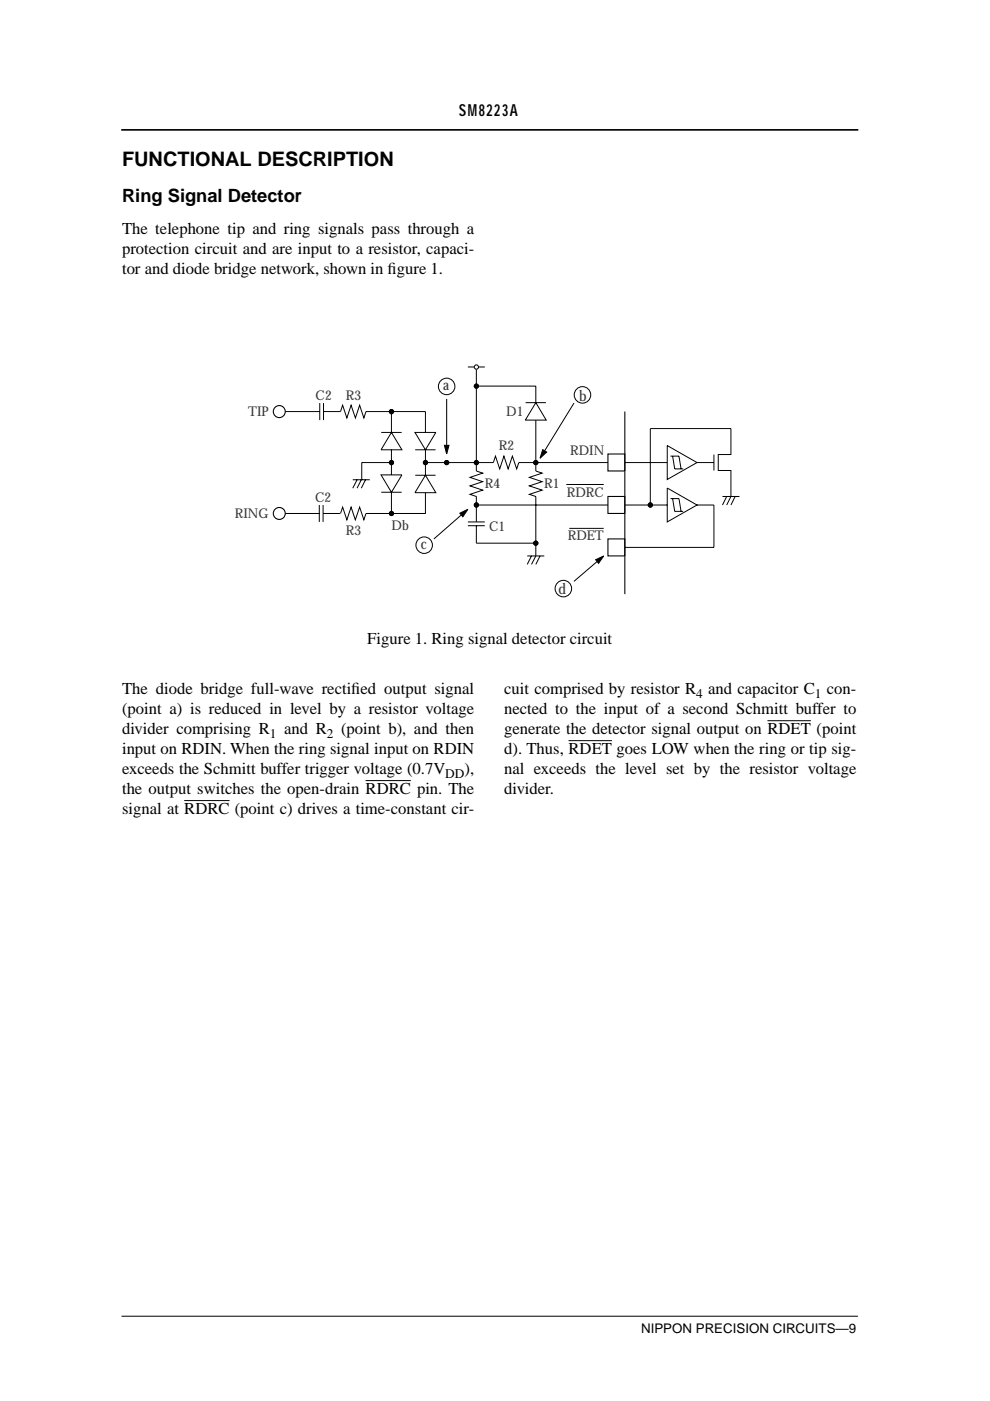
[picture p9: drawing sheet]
<svg xmlns="http://www.w3.org/2000/svg" width="210mm" height="297mm" viewBox="0 0 210 297" stroke-linecap="round" stroke-linejoin="round" font-family="sans-serif">
<defs><g id="words">
<text font-size="4.2" x="25.9" y="35.3">FUNCTIONAL DESCRIPTION</text>
<text font-size="3.9" x="25.9" y="42.8">Ring Signal Detector</text>
<g font-size="3.5">
<text x="97.3" y="24.6">SM8223A</text>
<text x="25.9" y="49.6">The telephone tip and ring signals pass through a</text>
<text x="25.9" y="53.9">protection circuit and are input to a resistor, capaci-</text>
<text x="25.9" y="58.1">tor and diode bridge network, shown in f</text>
<text x="82.2" y="58.1">igure 1.</text>
<text x="77.9" y="136.5">Figure 1. Ring signal detector circuit</text>
<text x="25.9" y="147.1">The diode bridge full-wave rectif</text>
<text x="74.5" y="147.1">ied output signal</text>
<text x="106.9" y="147.1">cuit comprised by resistor R</text>
<text x="150.1" y="147.1">and capacitor C</text>
<text x="175.3" y="147.1">con-</text>
<text x="25.9" y="151.3">(point a) is reduced in level by a resistor voltage</text>
<text x="25.9" y="155.6">divider comprising R</text>
<text x="60.2" y="155.6">and R</text>
<text x="72.3" y="155.6">(point b), and then</text>
<text x="106.9" y="151.3">nected to the input of a second Schmitt buffer to</text>
<text x="106.9" y="155.6">generate the detector signal output on RDET (point</text>
<text x="25.9" y="159.8">input on RDIN. When the ring signal input on RDIN</text>
<text x="106.9" y="159.8">d). Thus, RDET goes LOW when the ring or tip sig-</text>
<text x="25.9" y="164">exceeds the Schmitt buffer trigger voltage (0.7V</text>
<text x="98.5" y="164">),</text>
<text x="106.9" y="164">nal exceeds the level set by the resistor voltage</text>
<text x="25.9" y="168.3">the output switches the open-drain RDRC pin. The</text>
<text x="25.9" y="172.5">signal at RDRC (point c) drives a time-constant cir-</text>
<text x="106.9" y="168.3">divider.</text>
</g>
<g font-size="3.2" fill="#363539">
<text x="94" y="82.7">a</text>
<text x="122.8" y="84.9">b</text>
<text x="89.2" y="116.3">c</text>
<text x="118.4" y="125.9">d</text>
</g>
<g font-size="2.9" fill="#363539">
<text x="52.6" y="88.2">TIP</text>
<text x="66.9" y="84.8">C2</text>
<text x="73.4" y="84.8">R3</text>
<text x="107.3" y="88.2">D1</text>
<text x="105.8" y="95.3">R2</text>
<text x="120.9" y="96.5">RDIN</text>
<text x="66.8" y="106.4">C2</text>
<text x="102.8" y="103.5">R4</text>
<text x="115.4" y="103.5">R1</text>
<text x="120.2" y="105.3">RDRC</text>
<text x="49.8" y="109.8">RING</text>
<text x="73.4" y="113.3">R3</text>
<text x="83" y="112.3">Db</text>
<text x="103.7" y="112.5">C1</text>
<text x="120.4" y="114.5">RDET</text>
</g>
<g font-size="2.8">
<text x="147.6" y="148">4</text>
<text x="172.8" y="148">1</text>
<text x="57.2" y="156.4">1</text>
<text x="69.3" y="156.4">2</text>
<text x="94.4" y="164.9">DD</text>
<text x="135.9" y="282.7">NIPPON PRECISION CIRCUITS—9</text>
</g>
</g></defs>
<path d="M25.9 27.5h155.9" fill="none" stroke="#000" stroke-width=".35"/>
<g fill="none" stroke="#000" stroke-width=".21">
<path d="M99.2 77.8h3.6M101 78.3v21.6l1.3 .4-2.6 .9 2.6 .9-2.6 .9 2.6 .9-2.6 .9 1.3 .5v5.4M60.5 87.3h7.3M67.8 85.5v3.6M68.6 87.3h3.6l.4-1.4 .9 2.7 .9-2.7 1 2.7 .9-2.7 .8 2.7 .5-1.3h12.6v4.4M68.6 85.5v3.6M80.8 91.7h4.4M83 91.7l2.2 3.7h-4.4zM83 98.1h-6.3v3.7M83 87.3v4.3M83 95.4v5.3M88 91.7h4.4l-2.2 3.7z"/>
<path d="M88 95.4h4.4M90.2 98.1h14.4l.5-1.4 .8 2.7 .9-2.7 .9 2.7 .9-2.7 1 2.7 .4-1.3h18.9M90.2 95.4v5.4M94.2 94.4h1l-.5 1.9zM94.7 84.6v9.8M101 81.9h12.6v3.5M111.4 85.4h4.4M113.6 89.1v10.8l1.3 .4-2.7 .9 2.7 .9-2.7 .9 2.7 .9-2.7 .9 1.4 .5v12.6l-.9 1.8M113.6 85.4l2.2 3.7h-4.4zM115.1 95.3l.8 .6-1.4 1.3zM121.7 85.5l-6.2 10.1M132.5 98.1h9"/>
<path d="M141.5 94.5l6.3 3.6-6.3 3.6zM142.2 96.7h1.8l.4 2.7M142.6 96.7l.5 2.7h1.8M147.8 98.1h3.6M151.4 96.4v3.4M60.5 108.9h7.2M67.7 107.1v3.6M68.5 108.9h3.6M68.5 107.1v3.6M74.8 101.7h3.6M75.7 101.7l-.9 1.8M76.6 101.7l-.9 1.8"/>
<path d="M77.5 101.7l-.9 1.8M80.8 100.7h4.4l-2.2 3.7zM80.8 104.4h4.4M83 104.4v4.4M88 100.8h4.4M90.2 100.8l2.2 3.7h-4.4zM90.2 104.5v4.4h-12.6l-.5 1.3-.8-2.7-1 2.7-.9-2.7-.9 2.7-.9-2.7-.4 1.4M97.5 108.8l1.7-.8-1.1 1.6zM97.8 109.2l-5.8 5.1M99.2 111.5h3.6M99.2 110.7h3.6M101 107.1h27.9"/>
<path d="M101 111.5v3.7h12.6M111.8 117.9h3.6M112.7 117.9l-.9 1.8M114.5 117.9l-.9 1.8M120.1 102.7h7.9M120.7 112h7.3M126.3 118.7l1.7-.8-1.1 1.5zM126.6 119.1l-4.9 4.2M132.5 107.1h9M137.9 107.1v-16.2h17.1v5.5h-2.7v3.4h2.7v5.5l-.9 1.8M141.5 103.5l6.3 3.6-6.3 3.6zM142.2 105.7h1.8l.4 2.7"/>
<path d="M142.6 105.7l.5 2.7h1.8M147.8 107.1h3.6v9h-18.9M153.2 105.3h3.6M154.1 105.3l-.9 1.8M155.9 105.3l-.9 1.8M120.5 157h9.3M162.7 152.8h9.2M39.1 169.7h9.6M77.5 165.5h9.6M25.9 279.1h155.9"/>
<circle cx="83" cy="87.3" r=".46"/>
<circle cx="83" cy="98.1" r=".45"/>
<circle cx="90.2" cy="98.1" r=".45"/>
<circle cx="94.7" cy="81.9" r="1.75"/>
<circle cx="94.7" cy="98.1" r=".46"/>
<circle cx="101" cy="81.9" r=".45"/>
<circle cx="101" cy="98.1" r=".45"/>
<circle cx="113.6" cy="98.1" r=".46"/>
<circle cx="123.5" cy="83.7" r="1.75"/>
<circle cx="83" cy="108.9" r=".45"/>
<circle cx="89.9" cy="115.6" r="1.75"/>
<circle cx="101" cy="107.1" r=".46"/>
<circle cx="113.6" cy="115.2" r=".46"/>
<circle cx="137.9" cy="107.1" r=".46"/>
<circle cx="119.4" cy="124.8" r="1.75"/>
</g>
<g fill="none" stroke="#000" stroke-width=".23">
<path d="M128.9 96.3h3.6v3.6h-3.6zM132.5 87.3v38.7M128.9 105.3h3.6v3.6h-3.6zM128.9 114.3h3.6v3.6h-3.6z"/>
<circle cx="59.2" cy="87.3" r="1.27"/>
<circle cx="59.2" cy="108.9" r="1.27"/>
</g>
<g fill="#000">
<path d="M94.2 94.4h1l-.5 1.9zM115.1 95.3l.8 .5-1.4 1.4zM97.5 108.8l1.7-.8-1.1 1.6zM126.3 118.7l1.7-.8-1.1 1.5z"/>
<circle cx="83" cy="87.3" r=".54"/>
<circle cx="83" cy="98.1" r=".53"/>
<circle cx="90.2" cy="98.1" r=".53"/>
<circle cx="94.7" cy="98.1" r=".54"/>
<circle cx="101" cy="81.9" r=".53"/>
<circle cx="101" cy="98.1" r=".53"/>
<circle cx="113.6" cy="98.1" r=".54"/>
<circle cx="83" cy="108.9" r=".53"/>
<circle cx="101" cy="107.1" r=".54"/>
<circle cx="113.6" cy="115.2" r=".54"/>
<circle cx="137.9" cy="107.1" r=".54"/>
</g>
<circle cx="101" cy="77.8" r=".54" fill="#fff"/>
<circle cx="101" cy="77.8" r=".46" fill="none" stroke="#000" stroke-width=".21"/>
<use href="#words"/>
</svg>
